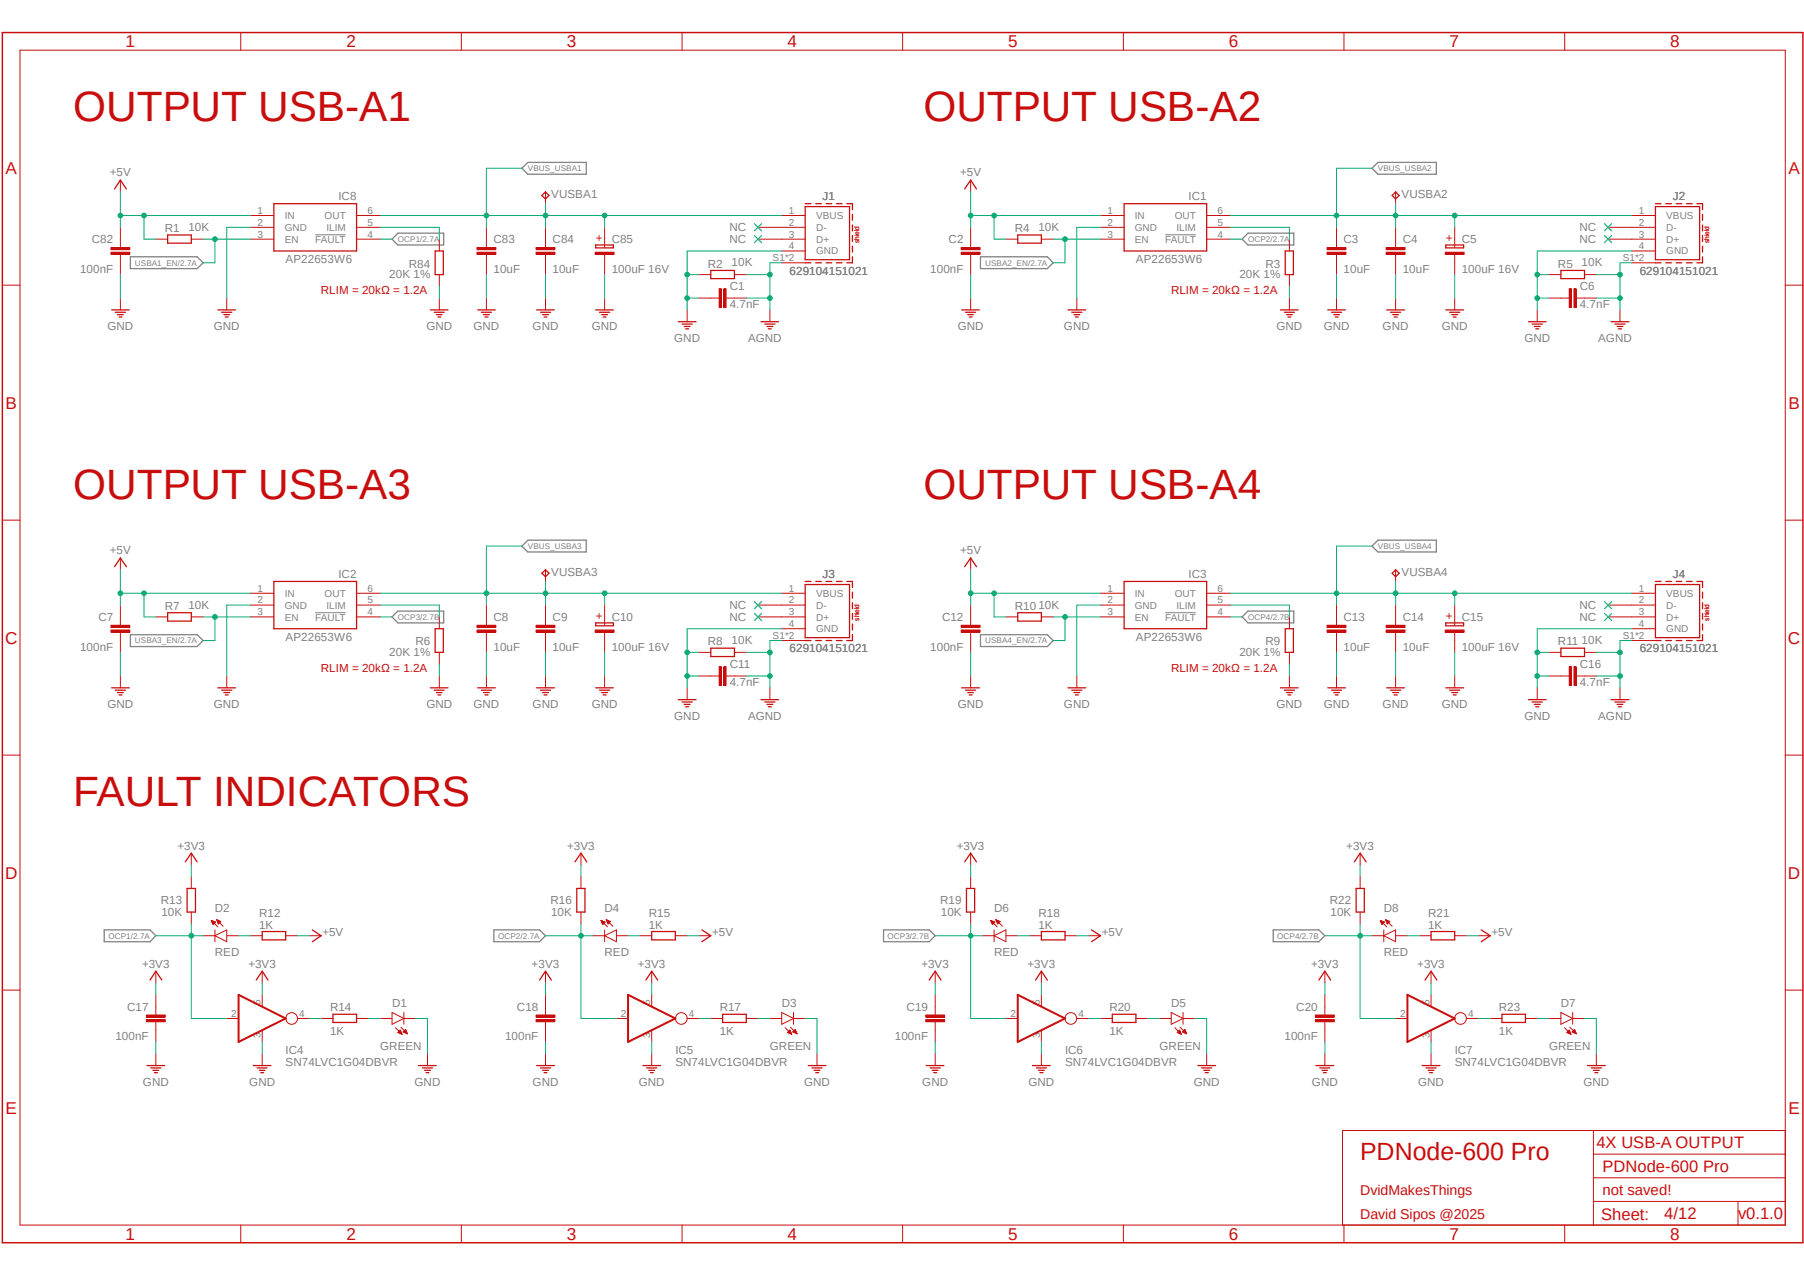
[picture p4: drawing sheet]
<svg xmlns="http://www.w3.org/2000/svg" width="420mm" height="297mm" viewBox="0 0 420 297" stroke-linecap="round" stroke-linejoin="round" font-family="sans-serif">
<defs><g id="words">
<g font-size="9.9" fill="#c90d0c">
<text x="17.1" y="28.2">OUTPUT USB-A1</text>
<text x="215" y="28.2">OUTPUT USB-A2</text>
<text x="17.1" y="116.1">OUTPUT USB-A3</text>
<text x="215" y="116.1">OUTPUT USB-A4</text>
<text x="17.1" y="187.6">FAULT INDICATORS</text>
</g>
<text font-size="5.8" fill="#c90d0c" x="316.7" y="270">PDNode-600 Pro</text>
<g font-size="4" fill="#c90d0c">
<text x="29.3" y="11">1</text>
<text x="80.6" y="11">2</text>
<text x="132" y="11">3</text>
<text x="183.3" y="11">4</text>
<text x="234.7" y="11">5</text>
<text x="286.1" y="11">6</text>
<text x="337.5" y="11">7</text>
<text x="388.8" y="11">8</text>
<text x="1.3" y="40.4">A</text>
<text x="416.4" y="40.4">A</text>
<text x="1.3" y="95.1">B</text>
<text x="416.4" y="95.1">B</text>
<text x="1.2" y="149.8">C</text>
<text x="416.3" y="149.8">C</text>
<text x="1.2" y="204.5">D</text>
<text x="416.3" y="204.5">D</text>
<text x="1.3" y="259.2">E</text>
<text x="416.4" y="259.2">E</text>
<text x="29.3" y="288.6">1</text>
<text x="80.6" y="288.6">2</text>
<text x="132" y="288.6">3</text>
<text x="183.3" y="288.6">4</text>
<text x="234.7" y="288.6">5</text>
<text x="286.1" y="288.6">6</text>
<text x="337.5" y="288.6">7</text>
<text x="388.8" y="288.6">8</text>
</g>
<g font-size="3.9" fill="#c90d0c">
<text x="371.6" y="267.3">4X USB-A OUTPUT</text>
<text x="373" y="272.8">PDNode-600 Pro</text>
<text x="372.7" y="283.9">Sheet:</text>
<text x="387.4" y="283.8">4/12</text>
<text x="404.6" y="283.8">v0.1.0</text>
</g>
<text font-size="3.5" fill="#c90d0c" x="373" y="278.3">not saved!</text>
<g font-size="3.3" fill="#c90d0c">
<text x="316.7" y="278.3">DvidMakesThings</text>
<text x="316.7" y="283.8">David Sipos @2025</text>
</g>
<g font-size="2.7" fill="#808080">
<text x="25.6" y="41.1">+5V</text>
<text x="223.5" y="41.1">+5V</text>
<text x="78.8" y="46.6">IC8</text>
<text x="128.4" y="46.1">VUSBA1</text>
<text x="191.5" y="46.6">J1</text>
<text x="276.7" y="46.6">IC1</text>
<text x="326.3" y="46.1">VUSBA2</text>
<text x="389.5" y="46.6">J2</text>
<text x="43.9" y="53.7">10K</text>
<text x="169.8" y="53.8">NC</text>
<text x="241.8" y="53.7">10K</text>
<text x="367.7" y="53.8">NC</text>
<text x="21.4" y="56.6">C82</text>
<text x="38.4" y="54">R1</text>
<text x="114.9" y="56.6">C83</text>
<text x="128.7" y="56.6">C84</text>
<text x="142.4" y="56.6">C85</text>
<text x="169.8" y="56.6">NC</text>
<text x="220.9" y="56.6">C2</text>
<text x="236.3" y="54">R4</text>
<text x="312.8" y="56.6">C3</text>
<text x="326.6" y="56.6">C4</text>
<text x="340.3" y="56.6">C5</text>
<text x="367.7" y="56.6">NC</text>
<text x="18.6" y="63.5">100nF</text>
<text x="66.5" y="61.2">AP22653W6</text>
<text x="90.6" y="64.7">20K 1%</text>
<text x="95.2" y="62.3">R84</text>
<text x="114.9" y="63.5">10uF</text>
<text x="128.7" y="63.5">10uF</text>
<text x="142.4" y="63.5">100uF 16V</text>
<text x="164.8" y="62.3">R2</text>
<text x="170.3" y="62">10K</text>
<text x="183.8" y="63.9">629104151021</text>
<text x="216.6" y="63.5">100nF</text>
<text x="264.5" y="61.2">AP22653W6</text>
<text x="288.5" y="64.7">20K 1%</text>
<text x="294.6" y="62.3">R3</text>
<text x="312.8" y="63.5">10uF</text>
<text x="326.6" y="63.5">10uF</text>
<text x="340.3" y="63.5">100uF 16V</text>
<text x="362.7" y="62.3">R5</text>
<text x="368.2" y="62">10K</text>
<text x="381.8" y="63.9">629104151021</text>
<text x="169.9" y="71.8">4.7nF</text>
<text x="169.9" y="67.6">C1</text>
<text x="367.8" y="71.8">4.7nF</text>
<text x="367.8" y="67.6">C6</text>
<text x="25" y="76.8">GND</text>
<text x="49.8" y="76.8">GND</text>
<text x="99.3" y="76.8">GND</text>
<text x="110.2" y="76.8">GND</text>
<text x="124" y="76.8">GND</text>
<text x="137.8" y="76.8">GND</text>
<text x="223" y="76.8">GND</text>
<text x="247.7" y="76.8">GND</text>
<text x="297.2" y="76.8">GND</text>
<text x="308.2" y="76.8">GND</text>
<text x="321.9" y="76.8">GND</text>
<text x="335.7" y="76.8">GND</text>
<text x="157" y="79.5">GND</text>
<text x="174.2" y="79.5">AGND</text>
<text x="354.9" y="79.5">GND</text>
<text x="372.1" y="79.5">AGND</text>
<text x="25.6" y="129">+5V</text>
<text x="223.5" y="129">+5V</text>
<text x="78.8" y="134.5">IC2</text>
<text x="128.4" y="134">VUSBA3</text>
<text x="191.5" y="134.5">J3</text>
<text x="276.7" y="134.5">IC3</text>
<text x="326.3" y="134">VUSBA4</text>
<text x="389.5" y="134.5">J4</text>
<text x="38.4" y="142">R7</text>
<text x="43.9" y="141.7">10K</text>
<text x="169.8" y="141.8">NC</text>
<text x="236.3" y="142">R10</text>
<text x="241.8" y="141.7">10K</text>
<text x="367.7" y="141.8">NC</text>
<text x="22.9" y="144.6">C7</text>
<text x="66.5" y="149.1">AP22653W6</text>
<text x="114.9" y="144.6">C8</text>
<text x="128.7" y="144.6">C9</text>
<text x="142.4" y="144.6">C10</text>
<text x="169.8" y="144.5">NC</text>
<text x="170.3" y="149.9">10K</text>
<text x="219.3" y="144.6">C12</text>
<text x="264.5" y="149.1">AP22653W6</text>
<text x="312.8" y="144.6">C13</text>
<text x="326.6" y="144.6">C14</text>
<text x="340.3" y="144.6">C15</text>
<text x="367.7" y="144.5">NC</text>
<text x="368.2" y="149.9">10K</text>
<text x="18.6" y="151.4">100nF</text>
<text x="90.6" y="152.7">20K 1%</text>
<text x="96.7" y="150.2">R6</text>
<text x="114.9" y="151.4">10uF</text>
<text x="128.7" y="151.4">10uF</text>
<text x="142.4" y="151.4">100uF 16V</text>
<text x="164.8" y="150.2">R8</text>
<text x="169.9" y="155.6">C11</text>
<text x="183.8" y="151.8">629104151021</text>
<text x="216.6" y="151.4">100nF</text>
<text x="288.5" y="152.7">20K 1%</text>
<text x="294.6" y="150.2">R9</text>
<text x="312.8" y="151.4">10uF</text>
<text x="326.6" y="151.4">10uF</text>
<text x="340.3" y="151.4">100uF 16V</text>
<text x="362.7" y="150.2">R11</text>
<text x="367.8" y="155.6">C16</text>
<text x="381.8" y="151.8">629104151021</text>
<text x="169.9" y="159.7">4.7nF</text>
<text x="367.8" y="159.7">4.7nF</text>
<text x="25" y="164.8">GND</text>
<text x="49.8" y="164.8">GND</text>
<text x="99.3" y="164.8">GND</text>
<text x="110.2" y="164.8">GND</text>
<text x="124" y="164.8">GND</text>
<text x="137.8" y="164.8">GND</text>
<text x="157" y="167.5">GND</text>
<text x="174.2" y="167.5">AGND</text>
<text x="223" y="164.8">GND</text>
<text x="247.7" y="164.8">GND</text>
<text x="297.2" y="164.8">GND</text>
<text x="308.2" y="164.8">GND</text>
<text x="321.9" y="164.8">GND</text>
<text x="335.7" y="164.8">GND</text>
<text x="354.9" y="167.5">GND</text>
<text x="372.1" y="167.5">AGND</text>
<text x="41.3" y="197.7">+3V3</text>
<text x="132" y="197.7">+3V3</text>
<text x="222.8" y="197.7">+3V3</text>
<text x="313.4" y="197.7">+3V3</text>
<text x="37.5" y="210.4">R13</text>
<text x="37.6" y="213.1">10K</text>
<text x="50" y="212.3">D2</text>
<text x="60.3" y="213.4">R12</text>
<text x="128.2" y="210.4">R16</text>
<text x="128.3" y="213.1">10K</text>
<text x="140.8" y="212.3">D4</text>
<text x="151" y="213.4">R15</text>
<text x="218.9" y="210.4">R19</text>
<text x="219" y="213.1">10K</text>
<text x="231.4" y="212.3">D6</text>
<text x="241.8" y="213.4">R18</text>
<text x="309.6" y="210.4">R22</text>
<text x="309.8" y="213.1">10K</text>
<text x="322.2" y="212.3">D8</text>
<text x="332.5" y="213.4">R21</text>
<text x="60.3" y="216.2">1K</text>
<text x="75.1" y="217.8">+5V</text>
<text x="151" y="216.2">1K</text>
<text x="165.8" y="217.8">+5V</text>
<text x="241.8" y="216.2">1K</text>
<text x="256.5" y="217.8">+5V</text>
<text x="332.5" y="216.2">1K</text>
<text x="347.2" y="217.8">+5V</text>
<text x="33.1" y="225.2">+3V3</text>
<text x="50" y="222.5">RED</text>
<text x="57.8" y="225.2">+3V3</text>
<text x="123.8" y="225.2">+3V3</text>
<text x="140.8" y="222.5">RED</text>
<text x="148.5" y="225.2">+3V3</text>
<text x="214.5" y="225.2">+3V3</text>
<text x="231.4" y="222.5">RED</text>
<text x="239.2" y="225.2">+3V3</text>
<text x="305.2" y="225.2">+3V3</text>
<text x="322.2" y="222.5">RED</text>
<text x="330" y="225.2">+3V3</text>
<text x="29.6" y="235.2">C17</text>
<text x="76.8" y="235.4">R14</text>
<text x="91.3" y="234.3">D1</text>
<text x="120.4" y="235.2">C18</text>
<text x="167.6" y="235.4">R17</text>
<text x="182" y="234.3">D3</text>
<text x="211.1" y="235.2">C19</text>
<text x="258.3" y="235.4">R20</text>
<text x="272.7" y="234.3">D5</text>
<text x="301.8" y="235.2">C20</text>
<text x="349" y="235.4">R23</text>
<text x="363.4" y="234.3">D7</text>
<text x="26.9" y="242.1">100nF</text>
<text x="66.5" y="245.3">IC4</text>
<text x="76.8" y="240.9">1K</text>
<text x="88.5" y="244.4">GREEN</text>
<text x="117.6" y="242.1">100nF</text>
<text x="157.2" y="245.3">IC5</text>
<text x="167.6" y="240.9">1K</text>
<text x="179.2" y="244.4">GREEN</text>
<text x="208.3" y="242.1">100nF</text>
<text x="247.9" y="245.3">IC6</text>
<text x="258.3" y="240.9">1K</text>
<text x="270" y="244.4">GREEN</text>
<text x="299" y="242.1">100nF</text>
<text x="338.7" y="245.3">IC7</text>
<text x="349" y="240.9">1K</text>
<text x="360.6" y="244.4">GREEN</text>
<text x="66.5" y="248">SN74LVC1G04DBVR</text>
<text x="157.2" y="248">SN74LVC1G04DBVR</text>
<text x="247.9" y="248">SN74LVC1G04DBVR</text>
<text x="338.7" y="248">SN74LVC1G04DBVR</text>
<text x="33.3" y="252.7">GND</text>
<text x="58" y="252.7">GND</text>
<text x="96.5" y="252.7">GND</text>
<text x="124" y="252.7">GND</text>
<text x="148.7" y="252.7">GND</text>
<text x="187.2" y="252.7">GND</text>
<text x="214.7" y="252.7">GND</text>
<text x="239.4" y="252.7">GND</text>
<text x="277.9" y="252.7">GND</text>
<text x="305.4" y="252.7">GND</text>
<text x="330.2" y="252.7">GND</text>
<text x="368.6" y="252.7">GND</text>
</g>
<g font-size="2.7" fill="#c90d0c">
<text x="138.7" y="56.3">+</text>
<text x="336.6" y="56.3">+</text>
<text x="74.7" y="68.5">RLIM = 20kΩ = 1.2A</text>
<text x="272.6" y="68.5">RLIM = 20kΩ = 1.2A</text>
<text x="138.7" y="144.3">+</text>
<text x="336.6" y="144.3">+</text>
<text x="74.7" y="156.5">RLIM = 20kΩ = 1.2A</text>
<text x="272.6" y="156.5">RLIM = 20kΩ = 1.2A</text>
</g>
<g font-size="2.3" fill="#808080">
<text x="59.9" y="49.8">1</text>
<text x="59.9" y="52.5">2</text>
<text x="66.3" y="51">IN</text>
<text x="66.3" y="53.7">GND</text>
<text x="75.6" y="51">OUT</text>
<text x="76" y="53.7">ILIM</text>
<text x="85.6" y="49.8">6</text>
<text x="85.6" y="52.5">5</text>
<text x="183.6" y="52.5">2</text>
<text x="183.6" y="49.8">1</text>
<text x="190" y="53.7">D-</text>
<text x="190" y="51">VBUS</text>
<text x="257.9" y="49.8">1</text>
<text x="257.9" y="52.5">2</text>
<text x="264.2" y="51">IN</text>
<text x="264.2" y="53.7">GND</text>
<text x="273.5" y="51">OUT</text>
<text x="273.9" y="53.7">ILIM</text>
<text x="283.5" y="49.8">6</text>
<text x="283.5" y="52.5">5</text>
<text x="381.6" y="52.5">2</text>
<text x="381.6" y="49.8">1</text>
<text x="387.9" y="53.7">D-</text>
<text x="387.9" y="51">VBUS</text>
<text x="59.9" y="55.3">3</text>
<text x="66.3" y="56.5">EN</text>
<text x="73.4" y="56.5">FAULT</text>
<text x="85.6" y="55.3">4</text>
<text x="183.6" y="58">4</text>
<text x="183.6" y="55.3">3</text>
<text x="190" y="59.2">GND</text>
<text x="190" y="56.5">D+</text>
<text x="257.9" y="55.3">3</text>
<text x="264.2" y="56.5">EN</text>
<text x="271.3" y="56.5">FAULT</text>
<text x="283.5" y="55.3">4</text>
<text x="381.6" y="58">4</text>
<text x="381.6" y="55.3">3</text>
<text x="387.9" y="59.2">GND</text>
<text x="387.9" y="56.5">D+</text>
<text x="179.9" y="60.8">S1*2</text>
<text x="377.8" y="60.8">S1*2</text>
<text x="59.9" y="137.7">1</text>
<text x="85.6" y="137.7">6</text>
<text x="183.6" y="137.7">1</text>
<text x="257.9" y="137.7">1</text>
<text x="283.5" y="137.7">6</text>
<text x="381.6" y="137.7">1</text>
<text x="59.9" y="140.5">2</text>
<text x="59.9" y="143.2">3</text>
<text x="66.3" y="138.9">IN</text>
<text x="66.3" y="141.7">GND</text>
<text x="75.6" y="138.9">OUT</text>
<text x="76" y="141.7">ILIM</text>
<text x="85.6" y="140.5">5</text>
<text x="85.6" y="143.2">4</text>
<text x="183.6" y="143.2">3</text>
<text x="183.6" y="140.5">2</text>
<text x="190" y="141.7">D-</text>
<text x="190" y="138.9">VBUS</text>
<text x="257.9" y="140.5">2</text>
<text x="257.9" y="143.2">3</text>
<text x="264.2" y="138.9">IN</text>
<text x="264.2" y="141.7">GND</text>
<text x="273.5" y="138.9">OUT</text>
<text x="273.9" y="141.7">ILIM</text>
<text x="283.5" y="140.5">5</text>
<text x="283.5" y="143.2">4</text>
<text x="381.6" y="143.2">3</text>
<text x="381.6" y="140.5">2</text>
<text x="387.9" y="141.7">D-</text>
<text x="387.9" y="138.9">VBUS</text>
<text x="66.3" y="144.4">EN</text>
<text x="73.4" y="144.4">FAULT</text>
<text x="179.9" y="148.7">S1*2</text>
<text x="183.6" y="146">4</text>
<text x="190" y="147.2">GND</text>
<text x="190" y="144.4">D+</text>
<text x="264.2" y="144.4">EN</text>
<text x="271.3" y="144.4">FAULT</text>
<text x="377.8" y="148.7">S1*2</text>
<text x="381.6" y="146">4</text>
<text x="387.9" y="147.2">GND</text>
<text x="387.9" y="144.4">D+</text>
<text x="60.6" y="233.9" transform="rotate(-90 60.6 233.9)">5</text>
<text x="151.3" y="233.9" transform="rotate(-90 151.3 233.9)">5</text>
<text x="242.1" y="233.9" transform="rotate(-90 242.1 233.9)">5</text>
<text x="332.8" y="233.9" transform="rotate(-90 332.8 233.9)">5</text>
<text x="53.8" y="236.6">2</text>
<text x="69.6" y="236.6">4</text>
<text x="144.5" y="236.6">2</text>
<text x="160.4" y="236.6">4</text>
<text x="235.3" y="236.6">2</text>
<text x="251.1" y="236.6">4</text>
<text x="326" y="236.6">2</text>
<text x="341.8" y="236.6">4</text>
<text x="60.6" y="241.5" transform="rotate(-90 60.6 241.5)">3</text>
<text x="151.3" y="241.5" transform="rotate(-90 151.3 241.5)">3</text>
<text x="242.1" y="241.5" transform="rotate(-90 242.1 241.5)">3</text>
<text x="332.8" y="241.5" transform="rotate(-90 332.8 241.5)">3</text>
</g>
<g font-size="1.9" fill="#808080">
<text x="122.9" y="39.8">VBUS_USBA1</text>
<text x="320.8" y="39.8">VBUS_USBA2</text>
<text x="92.6" y="56.3">OCP1/2.7A</text>
<text x="290.6" y="56.3">OCP2/2.7A</text>
<text x="31.4" y="61.8">USBA1_EN/2.7A</text>
<text x="229.4" y="61.8">USBA2_EN/2.7A</text>
<text x="122.9" y="127.8">VBUS_USBA3</text>
<text x="320.8" y="127.8">VBUS_USBA4</text>
<text x="31.4" y="149.8">USBA3_EN/2.7A</text>
<text x="92.6" y="144.3">OCP3/2.7B</text>
<text x="229.4" y="149.8">USBA4_EN/2.7A</text>
<text x="290.6" y="144.3">OCP4/2.7B</text>
<text x="25.2" y="218.5">OCP1/2.7A</text>
<text x="116" y="218.5">OCP2/2.7A</text>
<text x="206.6" y="218.5">OCP3/2.7B</text>
<text x="297.4" y="218.5">OCP4/2.7B</text>
</g>
<g font-size="1.5" fill="#c90d0c">
<text x="200" y="56.6" transform="rotate(-90 200 56.6)">shield</text>
<text x="397.9" y="56.6" transform="rotate(-90 397.9 56.6)">shield</text>
<text x="200" y="144.5" transform="rotate(-90 200 144.5)">shield</text>
<text x="397.9" y="144.5" transform="rotate(-90 397.9 144.5)">shield</text>
</g>
</g></defs>
<path d="M0 7.2l420 282.6M420 7.3l-420 282.6" fill="none" stroke="#fff" stroke-width=".23"/>
<path d="M73.4 54.7h7.1M271.3 54.7h7.1M73.4 142.6h7.1M271.3 142.6h7.1" fill="none" stroke="#808080" stroke-width=".23"/>
<g fill="none" stroke="#808080" stroke-width=".3">
<path d="M121.5 39.2l1.4-1.4h13.6v2.8h-13.6zM319.4 39.2l1.4-1.4h13.6v2.8h-13.6zM30.4 59.8h15.5l1.4 1.4-1.4 1.3h-15.5zM92.6 54.3h10.7v2.7h-10.7l-1.3-1.3zM228.3 59.8h15.5l1.4 1.4-1.4 1.3h-15.5zM290.5 54.3h10.7v2.7h-10.7l-1.3-1.3zM121.5 127.1l1.4-1.4h13.6v2.8h-13.6zM319.4 127.1l1.4-1.4h13.6v2.8h-13.6zM30.4 147.7h15.5l1.4 1.4-1.4 1.4h-15.5zM91.3 143.6l1.3-1.4h10.7v2.8h-10.7zM228.3 147.7h15.5l1.4 1.4-1.4 1.4h-15.5zM289.2 143.6l1.3-1.4h10.7v2.8h-10.7z"/>
<path d="M24.3 216.5h10.6l1.4 1.3-1.4 1.4h-10.6zM115 216.5h10.6l1.4 1.3-1.4 1.4h-10.6zM205.7 216.5h10.6l1.4 1.3-1.4 1.4h-10.6zM296.4 216.5h10.6l1.4 1.3-1.4 1.4h-10.6z"/>
</g>
<g fill="none" stroke="#c90d0c" stroke-width=".23">
<path d="M4.7 11.7h410.9v273.5h-410.9zM56 7.6v4.1M107.4 7.6v4.1M158.8 7.6v4.1M210.1 7.6v4.1M261.5 7.6v4.1M312.9 7.6v4.1M364.3 7.6v4.1M28 41.9v2.8M28 55.7v1.9M28 59.2v2M58.3 50.2h5.5"/>
<path d="M58.3 52.9h5.5M58.3 55.7h5.5M83 50.2h5.5M83 52.9h5.5M83 55.7h5.5M.6 66.4h4.1M52.8 69.4v2.7M415.6 66.4h4.1M.6 121.1h4.1M415.6 121.1h4.1M.6 175.8h4.1M415.6 175.8h4.1"/>
<path d="M.6 230.5h4.1M415.6 230.5h4.1M371 279.7h44.6M371 263.1v22.1M371 274.2h44.6M371 268.6h44.6M404.6 279.7v5.5M415.6 263.1h-103.1v22.1M56 285.2v4.1M107.4 285.2v4.1M158.8 285.2v4.1M210.1 285.2v4.1"/>
<path d="M261.5 285.2v4.1M312.9 285.2v4.1M364.3 285.2v4.1"/>
</g>
<path d="M.6 7.6h419.1v281.7h-419.1z" fill="none" stroke="#c90d0c" stroke-width=".34"/>
<path d="M26.7 44l1.3-2.1 1.4 2.1M63.8 47.4h19.2v11h-19.2zM50.7 72.1h4.1M51.6 72.7h2.4M52.1 73.2h1.4M52.5 73.8h.6" fill="none" stroke="#c90d0c" stroke-width=".3"/>
<path d="M25.8 58.7h4.4v.5h-4.4z" fill-rule="evenodd" fill="#c90d0c"/>
<path d="M25.8 58.7h4.4v.5h-4.4z" fill="none" stroke="#c90d0c" stroke-width=".23"/>
<path d="M25.8 57.6h4.4v.5h-4.4z" fill-rule="evenodd" fill="#c90d0c"/>
<path d="M25.8 57.6h4.4v.5h-4.4zM28 52.9v2.8M102.3 55.7v2.7M113.2 55.7v1.9M113.2 59.2v2M28 61.2v2.7M28 69.4v2.7M102.3 63.9v2.7M102.3 69.4v2.7" fill="none" stroke="#c90d0c" stroke-width=".23"/>
<path d="M101.3 58.4h1.9v5.5h-1.9zM26 72.1h4.1M26.8 72.7h2.4M27.3 73.2h1.4M27.7 73.8h.7M100.2 72.1h4.1M101.1 72.7h2.3M101.6 73.2h1.3M101.9 73.8h.7" fill="none" stroke="#c90d0c" stroke-width=".3"/>
<path d="M111 58.7h4.4v.5h-4.4z" fill-rule="evenodd" fill="#c90d0c"/>
<path d="M111 58.7h4.4v.5h-4.4z" fill="none" stroke="#c90d0c" stroke-width=".23"/>
<path d="M111 57.6h4.4v.5h-4.4z" fill-rule="evenodd" fill="#c90d0c"/>
<path d="M111 57.6h4.4v.5h-4.4zM113.2 52.9v2.8M127 55.7v1.9M127 59.2v2M113.2 61.2v2.7" fill="none" stroke="#c90d0c" stroke-width=".23"/>
<path d="M124.8 58.7h4.4v.5h-4.4z" fill-rule="evenodd" fill="#c90d0c"/>
<path d="M124.8 58.7h4.4v.5h-4.4z" fill="none" stroke="#c90d0c" stroke-width=".23"/>
<path d="M124.8 57.6h4.4v.5h-4.4z" fill-rule="evenodd" fill="#c90d0c"/>
<path d="M124.8 57.6h4.4v.5h-4.4zM127 52.9v2.8M140.8 55.7v1.9M140.8 59.2v2M113.2 69.4v2.7M127 61.2v2.7M127 69.4v2.7M140.8 69.4v2.7" fill="none" stroke="#c90d0c" stroke-width=".23"/>
<g fill="none" stroke="#c90d0c" stroke-width=".3">
<path d="M138.7 57h4.1v.7h-4.1zM111.2 72.1h4.1M112.1 72.7h2.3M112.6 73.2h1.3M112.9 73.8h.7M124.9 72.1h4.2M125.8 72.7h2.4M126.3 73.2h1.4M126.7 73.8h.6M138.7 72.1h4.1M139.6 72.7h2.3M140.1 73.2h1.3"/>
<path d="M140.4 73.8h.7"/>
</g>
<path d="M138.6 58.7h4.4v.5h-4.4z" fill-rule="evenodd" fill="#c90d0c"/>
<g fill="none" stroke="#c90d0c" stroke-width=".23">
<path d="M36.3 55.7h2.7M44.5 55.7h2.8M127 44.7v2.7M138.6 58.7h4.4v.5h-4.4zM140.8 52.9v2.8M176.5 55.7h11M176.5 52.9h11M182 58.4h5.5M182 50.2h5.5M140.8 61.2v2.7M160 72.1v2.8M162.7 63.9h2.8"/>
<path d="M165.5 69.4h1.9M169 69.4h2M171 63.9h2.7M179.2 72.1v2.8M182 61.2h5.5"/>
</g>
<g fill="none" stroke="#c90d0c" stroke-width=".3">
<path d="M39 54.7h5.5v1.9h-5.5zM126.2 45.5l.8-.8 .8 .8-.8 .8zM187.5 48.1h10.3v12.4h-10.3zM187.5 47.4h1.3M189.9 47.4h1.3M192.3 47.4h1.3M194.7 47.4h1.3M197.1 47.4h1.4v1.4M198.5 49.9v1.4M198.5 52.4v1.4M198.5 54.8v1.4M198.5 57.3v1.4"/>
<path d="M198.5 59.8v1.4h-1.4M157.9 74.9h4.2M158.8 75.4h2.4M159.3 76h1.4M159.6 76.5h.7M165.5 62.9h5.5v2h-5.5zM177.2 74.9h4.1M178.1 75.4h2.3M178.6 76h1.3M178.9 76.5h.6M187.5 61.2h1.3M189.9 61.2h1.3"/>
<path d="M192.3 61.2h1.3M194.7 61.2h1.3"/>
</g>
<path d="M168.5 67.2h.5v4.4h-.5z" fill-rule="evenodd" fill="#c90d0c"/>
<path d="M168.5 67.2h.5v4.4h-.5z" fill="none" stroke="#c90d0c" stroke-width=".23"/>
<path d="M167.4 67.2h.5v4.4h-.5z" fill-rule="evenodd" fill="#c90d0c"/>
<g fill="none" stroke="#c90d0c" stroke-width=".23">
<path d="M226 41.9v2.8M226 55.7v1.9M226 59.2v2M256.2 50.2h5.5M256.2 52.9h5.5M256.2 55.7h5.5M280.9 50.2h5.5M280.9 52.9h5.5M280.9 55.7h5.5M162.7 69.4h2.8M167.4 67.2h.5v4.4h-.5zM171 69.4h2.7"/>
<path d="M250.7 69.4v2.7"/>
</g>
<path d="M224.6 44l1.4-2.1 1.3 2.1M261.7 47.4h19.2v11h-19.2zM248.6 72.1h4.2M249.5 72.7h2.4M250 73.2h1.4M250.4 73.8h.6" fill="none" stroke="#c90d0c" stroke-width=".3"/>
<path d="M223.8 58.7h4.4v.5h-4.4z" fill-rule="evenodd" fill="#c90d0c"/>
<path d="M223.8 58.7h4.4v.5h-4.4z" fill="none" stroke="#c90d0c" stroke-width=".23"/>
<path d="M223.8 57.6h4.4v.5h-4.4z" fill-rule="evenodd" fill="#c90d0c"/>
<path d="M223.8 57.6h4.4v.5h-4.4zM226 52.9v2.8M300.2 55.7v2.7M311.1 55.7v1.9M311.1 59.2v2M226 61.2v2.7M226 69.4v2.7M300.2 63.9v2.7M300.2 69.4v2.7" fill="none" stroke="#c90d0c" stroke-width=".23"/>
<path d="M299.2 58.4h1.9v5.5h-1.9zM223.9 72.1h4.1M224.8 72.7h2.3M225.3 73.2h1.3M225.6 73.8h.7M298.1 72.1h4.1M299 72.7h2.4M299.5 73.2h1.4M299.8 73.8h.7" fill="none" stroke="#c90d0c" stroke-width=".3"/>
<path d="M308.9 58.7h4.5v.5h-4.5z" fill-rule="evenodd" fill="#c90d0c"/>
<path d="M308.9 58.7h4.5v.5h-4.5z" fill="none" stroke="#c90d0c" stroke-width=".23"/>
<path d="M308.9 57.6h4.5v.5h-4.5z" fill-rule="evenodd" fill="#c90d0c"/>
<path d="M308.9 57.6h4.5v.5h-4.5zM311.1 52.9v2.8M324.9 55.7v1.9M324.9 59.2v2M311.1 61.2v2.7" fill="none" stroke="#c90d0c" stroke-width=".23"/>
<path d="M322.7 58.7h4.4v.5h-4.4z" fill-rule="evenodd" fill="#c90d0c"/>
<path d="M322.7 58.7h4.4v.5h-4.4z" fill="none" stroke="#c90d0c" stroke-width=".23"/>
<path d="M322.7 57.6h4.4v.5h-4.4z" fill-rule="evenodd" fill="#c90d0c"/>
<path d="M322.7 57.6h4.4v.5h-4.4zM324.9 52.9v2.8M338.7 55.7v1.9M338.7 59.2v2M311.1 69.4v2.7M324.9 61.2v2.7M324.9 69.4v2.7M338.7 69.4v2.7" fill="none" stroke="#c90d0c" stroke-width=".23"/>
<g fill="none" stroke="#c90d0c" stroke-width=".3">
<path d="M336.6 57h4.1v.7h-4.1zM309.1 72.1h4.1M310 72.7h2.3M310.5 73.2h1.3M310.9 73.8h.6M322.8 72.1h4.2M323.7 72.7h2.4M324.2 73.2h1.4M324.6 73.8h.7M336.6 72.1h4.1M337.5 72.7h2.4M338 73.2h1.3"/>
<path d="M338.3 73.8h.7"/>
</g>
<path d="M336.5 58.7h4.4v.5h-4.4z" fill-rule="evenodd" fill="#c90d0c"/>
<g fill="none" stroke="#c90d0c" stroke-width=".23">
<path d="M234.2 55.7h2.7M242.4 55.7h2.8M324.9 44.7v2.7M336.5 58.7h4.4v.5h-4.4zM338.7 52.9v2.8M374.4 55.7h11M374.4 52.9h11M379.9 58.4h5.5M379.9 50.2h5.5M338.7 61.2v2.7M357.9 72.1v2.8M360.6 63.9h2.8"/>
<path d="M363.4 69.4h1.9M367 69.4h1.9M368.9 63.9h2.7M377.1 72.1v2.8M379.9 61.2h5.5"/>
</g>
<g fill="none" stroke="#c90d0c" stroke-width=".3">
<path d="M236.9 54.7h5.5v1.9h-5.5zM324.9 44.7l.9 .8-.9 .8-.8-.8zM385.4 48.1h10.3v12.4h-10.3zM385.4 47.4h1.3M387.8 47.4h1.3M390.2 47.4h1.3M392.6 47.4h1.4M395.1 47.4h1.3v1.4M396.4 49.9v1.4M396.4 52.4v1.4M396.4 54.8v1.4M396.4 57.3v1.4"/>
<path d="M396.4 59.8v1.4h-1.3M355.9 74.9h4.1M356.7 75.4h2.4M357.2 76h1.4M357.5 76.5h.7M363.4 62.9h5.5v2h-5.5zM375.1 74.9h4.1M376 75.4h2.3M376.5 76h1.3M376.8 76.5h.7M385.4 61.2h1.3M387.8 61.2h1.3"/>
<path d="M390.2 61.2h1.3M392.6 61.2h1.4"/>
</g>
<path d="M366.4 67.2h.5v4.4h-.5z" fill-rule="evenodd" fill="#c90d0c"/>
<path d="M366.4 67.2h.5v4.4h-.5z" fill="none" stroke="#c90d0c" stroke-width=".23"/>
<path d="M365.3 67.2h.5v4.4h-.5z" fill-rule="evenodd" fill="#c90d0c"/>
<g fill="none" stroke="#c90d0c" stroke-width=".23">
<path d="M360.6 69.4h2.8M365.3 67.2h.5v4.4h-.5zM368.9 69.4h2.7M28 129.9v2.7M58.3 138.1h5.5M83 138.1h5.5M28 143.6v1.9M28 147.2v1.9M52.8 157.4v2.7M58.3 140.8h5.5M58.3 143.6h5.5M83 140.8h5.5"/>
<path d="M83 143.6h5.5"/>
</g>
<path d="M26.7 131.9l1.3-2 1.4 2M63.8 135.3h19.2v11h-19.2zM50.7 160.1h4.1M51.6 160.7h2.4M52.1 161.2h1.4M52.5 161.8h.6" fill="none" stroke="#c90d0c" stroke-width=".3"/>
<path d="M25.8 146.6h4.4v.6h-4.4z" fill-rule="evenodd" fill="#c90d0c"/>
<path d="M25.8 146.6h4.4v.6h-4.4z" fill="none" stroke="#c90d0c" stroke-width=".23"/>
<path d="M25.8 145.5h4.4v.5h-4.4z" fill-rule="evenodd" fill="#c90d0c"/>
<path d="M25.8 145.5h4.4v.5h-4.4zM28 140.8v2.8M28 149.1v2.7M28 157.4v2.7M102.3 143.6v2.7M102.3 151.8v2.8M102.3 157.4v2.7M113.2 143.6v1.9M113.2 147.2v1.9" fill="none" stroke="#c90d0c" stroke-width=".23"/>
<path d="M101.3 146.3h1.9v5.5h-1.9zM26 160.1h4.1M26.8 160.7h2.4M27.3 161.2h1.4M27.7 161.8h.7M100.2 160.1h4.1M101.1 160.7h2.3M101.6 161.2h1.3M101.9 161.8h.7" fill="none" stroke="#c90d0c" stroke-width=".3"/>
<path d="M111 146.6h4.4v.6h-4.4z" fill-rule="evenodd" fill="#c90d0c"/>
<path d="M111 146.6h4.4v.6h-4.4z" fill="none" stroke="#c90d0c" stroke-width=".23"/>
<path d="M111 145.5h4.4v.5h-4.4z" fill-rule="evenodd" fill="#c90d0c"/>
<path d="M111 145.5h4.4v.5h-4.4zM113.2 140.8v2.8M113.2 149.1v2.7M127 143.6v1.9M127 147.2v1.9" fill="none" stroke="#c90d0c" stroke-width=".23"/>
<path d="M124.8 146.6h4.4v.6h-4.4z" fill-rule="evenodd" fill="#c90d0c"/>
<path d="M124.8 146.6h4.4v.6h-4.4z" fill="none" stroke="#c90d0c" stroke-width=".23"/>
<path d="M124.8 145.5h4.4v.5h-4.4z" fill-rule="evenodd" fill="#c90d0c"/>
<path d="M113.2 157.4v2.7M124.8 145.5h4.4v.5h-4.4zM127 140.8v2.8M127 149.1v2.7M127 157.4v2.7M140.8 143.6v1.9M140.8 147.2v1.9M140.8 157.4v2.7" fill="none" stroke="#c90d0c" stroke-width=".23"/>
<g fill="none" stroke="#c90d0c" stroke-width=".3">
<path d="M138.7 145h4.1v.7h-4.1zM111.2 160.1h4.1M112.1 160.7h2.3M112.6 161.2h1.3M112.9 161.8h.7M124.9 160.1h4.2M125.8 160.7h2.4M126.3 161.2h1.4M126.7 161.8h.6M138.7 160.1h4.1M139.6 160.7h2.3M140.1 161.2h1.3"/>
<path d="M140.4 161.8h.7"/>
</g>
<path d="M138.6 146.6h4.4v.6h-4.4z" fill-rule="evenodd" fill="#c90d0c"/>
<g fill="none" stroke="#c90d0c" stroke-width=".23">
<path d="M127 132.6v2.7M182 138.1h5.5M36.3 143.6h2.7M44.5 143.6h2.8M138.6 146.6h4.4v.6h-4.4zM140.8 140.8v2.8M140.8 149.1v2.7M162.7 151.8h2.8M165.5 157.4h1.9M169 157.4h2M171 151.8h2.7M176.5 143.6h11"/>
<path d="M176.5 140.8h11M182 146.3h5.5M182 149.1h5.5M160 160.1v2.8M179.2 160.1v2.8"/>
</g>
<g fill="none" stroke="#c90d0c" stroke-width=".3">
<path d="M126.2 133.4l.8-.8 .8 .8-.8 .8zM187.5 136.1h10.3v12.3h-10.3zM187.5 135.3h1.3M189.9 135.3h1.3M192.3 135.3h1.3M194.7 135.3h1.3M197.1 135.3h1.4v1.4M198.5 137.8v1.4M39 142.6h5.5v2h-5.5zM165.5 150.9h5.5v1.9h-5.5zM187.5 149.1h1.3M189.9 149.1h1.3"/>
<path d="M192.3 149.1h1.3M194.7 149.1h1.3M198.5 140.3v1.4M198.5 142.8v1.3M198.5 145.2v1.4M198.5 147.7v1.4h-1.4M157.9 162.9h4.2M158.8 163.4h2.4M159.3 164h1.4M159.6 164.5h.7M177.2 162.9h4.1M178.1 163.4h2.3"/>
<path d="M178.6 164h1.3M178.9 164.5h.6"/>
</g>
<path d="M168.5 155.2h.5v4.4h-.5z" fill-rule="evenodd" fill="#c90d0c"/>
<path d="M168.5 155.2h.5v4.4h-.5z" fill="none" stroke="#c90d0c" stroke-width=".23"/>
<path d="M167.4 155.2h.5v4.4h-.5z" fill-rule="evenodd" fill="#c90d0c"/>
<g fill="none" stroke="#c90d0c" stroke-width=".23">
<path d="M226 129.9v2.7M256.2 138.1h5.5M280.9 138.1h5.5M162.7 157.4h2.8M167.4 155.2h.5v4.4h-.5zM171 157.4h2.7M226 143.6v1.9M226 147.2v1.9M250.7 157.4v2.7M256.2 140.8h5.5M256.2 143.6h5.5M280.9 140.8h5.5"/>
<path d="M280.9 143.6h5.5"/>
</g>
<path d="M224.6 131.9l1.4-2 1.3 2M261.7 135.3h19.2v11h-19.2zM248.6 160.1h4.2M249.5 160.7h2.4M250 161.2h1.4M250.4 161.8h.6" fill="none" stroke="#c90d0c" stroke-width=".3"/>
<path d="M223.8 146.6h4.4v.6h-4.4z" fill-rule="evenodd" fill="#c90d0c"/>
<path d="M223.8 146.6h4.4v.6h-4.4z" fill="none" stroke="#c90d0c" stroke-width=".23"/>
<path d="M223.8 145.5h4.4v.5h-4.4z" fill-rule="evenodd" fill="#c90d0c"/>
<path d="M223.8 145.5h4.4v.5h-4.4zM226 140.8v2.8M226 149.1v2.7M226 157.4v2.7M300.2 143.6v2.7M300.2 151.8v2.8M300.2 157.4v2.7M311.1 143.6v1.9M311.1 147.2v1.9" fill="none" stroke="#c90d0c" stroke-width=".23"/>
<path d="M299.2 146.3h1.9v5.5h-1.9zM223.9 160.1h4.1M224.8 160.7h2.3M225.3 161.2h1.3M225.6 161.8h.7M298.1 160.1h4.1M299 160.7h2.4M299.5 161.2h1.4M299.8 161.8h.7" fill="none" stroke="#c90d0c" stroke-width=".3"/>
<path d="M308.9 146.6h4.5v.6h-4.5z" fill-rule="evenodd" fill="#c90d0c"/>
<path d="M308.9 146.6h4.5v.6h-4.5z" fill="none" stroke="#c90d0c" stroke-width=".23"/>
<path d="M308.9 145.5h4.5v.5h-4.5z" fill-rule="evenodd" fill="#c90d0c"/>
<path d="M308.9 145.5h4.5v.5h-4.5zM311.1 140.8v2.8M311.1 149.1v2.7M324.9 143.6v1.9M324.9 147.2v1.9" fill="none" stroke="#c90d0c" stroke-width=".23"/>
<path d="M322.7 146.6h4.4v.6h-4.4z" fill-rule="evenodd" fill="#c90d0c"/>
<path d="M322.7 146.6h4.4v.6h-4.4z" fill="none" stroke="#c90d0c" stroke-width=".23"/>
<path d="M322.7 145.5h4.4v.5h-4.4z" fill-rule="evenodd" fill="#c90d0c"/>
<path d="M311.1 157.4v2.7M322.7 145.5h4.4v.5h-4.4zM324.9 140.8v2.8M324.9 149.1v2.7M324.9 157.4v2.7M338.7 143.6v1.9M338.7 147.2v1.9M338.7 157.4v2.7" fill="none" stroke="#c90d0c" stroke-width=".23"/>
<g fill="none" stroke="#c90d0c" stroke-width=".3">
<path d="M336.6 145h4.1v.7h-4.1zM309.1 160.1h4.1M310 160.7h2.3M310.5 161.2h1.3M310.9 161.8h.6M322.8 160.1h4.2M323.7 160.7h2.4M324.2 161.2h1.4M324.6 161.8h.7M336.6 160.1h4.1M337.5 160.7h2.4M338 161.2h1.3"/>
<path d="M338.3 161.8h.7"/>
</g>
<path d="M336.5 146.6h4.4v.6h-4.4z" fill-rule="evenodd" fill="#c90d0c"/>
<g fill="none" stroke="#c90d0c" stroke-width=".23">
<path d="M324.9 132.6v2.7M379.9 138.1h5.5M234.2 143.6h2.7M242.4 143.6h2.8M336.5 146.6h4.4v.6h-4.4zM338.7 140.8v2.8M338.7 149.1v2.7M360.6 151.8h2.8M363.4 157.4h1.9M367 157.4h1.9M368.9 151.8h2.7M374.4 143.6h11"/>
<path d="M374.4 140.8h11M379.9 146.3h5.5M379.9 149.1h5.5M357.9 160.1v2.8M377.1 160.1v2.8"/>
</g>
<g fill="none" stroke="#c90d0c" stroke-width=".3">
<path d="M324.1 133.4l.8-.8 .9 .8-.9 .8zM385.4 136.1h10.3v12.3h-10.3zM385.4 135.3h1.3M387.8 135.3h1.3M390.2 135.3h1.3M392.6 135.3h1.4M395.1 135.3h1.3v1.4M396.4 137.8v1.4M236.9 142.6h5.5v2h-5.5zM363.4 150.9h5.5v1.9h-5.5zM385.4 149.1h1.3M387.8 149.1h1.3"/>
<path d="M390.2 149.1h1.3M392.6 149.1h1.4M396.4 140.3v1.4M396.4 142.8v1.3M396.4 145.2v1.4M396.4 147.7v1.4h-1.3M355.9 162.9h4.1M356.7 163.4h2.4M357.2 164h1.4M357.5 164.5h.7M375.1 162.9h4.1M376 163.4h2.3"/>
<path d="M376.5 164h1.3M376.8 164.5h.7"/>
</g>
<path d="M366.4 155.2h.5v4.4h-.5z" fill-rule="evenodd" fill="#c90d0c"/>
<path d="M366.4 155.2h.5v4.4h-.5z" fill="none" stroke="#c90d0c" stroke-width=".23"/>
<path d="M365.3 155.2h.5v4.4h-.5z" fill-rule="evenodd" fill="#c90d0c"/>
<g fill="none" stroke="#c90d0c" stroke-width=".23">
<path d="M360.6 157.4h2.8M365.3 155.2h.5v4.4h-.5zM368.9 157.4h2.7M44.5 204v2.8M44.5 212.3v2.8M47.3 217.8h2.7M49.2 214.2l1.5 1.5M49.2 214.2l1 .4-.6 .6zM49.2 214.3h.2M49.3 214.4h.4M49.3 214.5h.6M49.4 214.6h.7"/>
<path d="M49.4 214.7h.7M49.4 214.8h.6M49.5 214.9h.4M49.5 215h.3M49.6 215.1h.1M50 217.8l2.8-1.3v2.7zM50 216.5v2.7M50.5 214.1l1.4 1.5M50.5 214.1l.9 .4M50.5 214.1l.3 1 .6-.6M50.5 214.1h.1M50.5 214.2h.2"/>
<path d="M50.5 214.3h.5M50.6 214.4h.6M50.6 214.5h.8M50.7 214.6h.6M50.7 214.7h.5M50.8 214.8h.3M50.8 214.9h.2M50.8 215h.1M52.8 217.8h2.7M58.3 217.8h2.7M66.5 217.8h2.8M72 217.8h2.8"/>
<path d="M36.3 234.3v1.9M36.3 237.9v1.9M52.8 237.1h2.7M61 231.6v2.7M61 239.8v2.7M69.3 237.1h2.7M74.8 237.1h2.7M83 237.1h2.8M88.5 237.1h2.8M91.3 235.7l2.7 1.4-2.7 1.3zM92.1 239.2l1.5 1.5M93 240h.3"/>
<path d="M93.1 239.9h.1M93.3 239.1l1.5 1.5M94 235.7v2.7M94 237.1h2.8M94.1 240h.5M94.2 239.9h.3M94.3 239.8h.2M94.4 239.6l.4 1M94.4 239.6l-.5 .6M94.4 239.7h.1M61 245.3v2.7M92.6 240.3l.6-.5 .4 .9z"/>
<path d="M92.7 240.4h.7M92.7 240.3h.7M92.8 240.2h.5M92.9 240.1h.4M93 240.5h.5M93.2 240.6h.3M93.4 240.7h.2M93.9 240.2l.9 .4M93.9 240.2h.8M94 240.1h.6M94.1 240.3h.6M94.3 240.4h.4"/>
<path d="M94.5 240.5h.3M94.7 240.6h.1M99.5 245.3v2.7"/>
<circle cx="67.9" cy="237.1" r="1.36"/>
</g>
<path d="M43.6 206.8h1.9v5.5h-1.9zM61 216.8h5.5v2h-5.5zM72.7 216.5l2.1 1.3-2.1 1.4M77.5 236.1h5.5v1.9h-5.5zM59 248h4.1M59.9 248.6h2.3M60.4 249.1h1.3M60.7 249.7h.7M97.5 248h4.1M98.3 248.6h2.4M98.8 249.1h1.4M99.2 249.7h.7" fill="none" stroke="#c90d0c" stroke-width=".3"/>
<path d="M55.5 231.6l11 5.5-11 5.4z" fill="none" stroke="#c90d0c" stroke-width=".47"/>
<path d="M34.1 237.3h4.4v.5h-4.4z" fill-rule="evenodd" fill="#c90d0c"/>
<path d="M34.1 237.3h4.4v.5h-4.4z" fill="none" stroke="#c90d0c" stroke-width=".23"/>
<path d="M34.1 236.3h4.4v.5h-4.4z" fill-rule="evenodd" fill="#c90d0c"/>
<g fill="none" stroke="#c90d0c" stroke-width=".23">
<path d="M135.3 204v2.8M135.3 212.3v2.8M138 217.8h2.8M139.9 214.2l1.5 1.5M139.9 214.2l1 .4-.6 .6zM140 214.3h.1M140 214.4h.3M140 214.5h.6M140.1 214.6h.7M140.1 214.7h.7M140.2 214.8h.5M140.2 214.9h.4"/>
<path d="M140.3 215h.2M140.3 215.1h.1M140.8 217.8l2.7-1.3v2.7zM140.8 216.5v2.7M141.1 214.1l1.6 1.5M141.1 214.1l1 .4M141.1 214.1l.5 1 .5-.6M141.2 214.2h.2M141.3 214.3h.4M141.3 214.4h.6M141.4 214.5h.7M141.4 214.6h.6"/>
<path d="M141.4 214.7h.5M141.5 214.8h.3M141.5 214.9h.2M141.6 215h.1M143.5 217.8h2.7M149 217.8h2.7M157.2 217.8h2.8M162.7 217.8h2.8M34.1 236.3h4.4v.5h-4.4zM36.3 231.6v2.7M36.3 239.8v2.7M127 234.3v1.9"/>
<path d="M127 237.9v1.9M143.5 237.1h2.7M151.7 231.6v2.7M151.7 239.8v2.7M160 237.1h2.7M165.5 237.1h2.7M173.7 237.1h2.8M179.2 237.1h2.8M182 235.7l2.7 1.4-2.7 1.3zM182.8 239.2l1.5 1.5M183.7 240h.3M183.8 239.9h.1"/>
<path d="M183.9 239.8l.4 .9-1-.4zM184 239.1l1.5 1.5M184.7 235.7v2.7M184.7 237.1h2.8M184.8 240h.5M184.9 239.9h.3M185 239.8h.2M185.1 239.6l-.5 .6 .9 .4M185.1 239.6l.4 1M185.1 239.7h.1M36.3 245.3v2.7M151.7 245.3v2.7"/>
<path d="M183.4 240.4h.7M183.4 240.3h.7M183.5 240.2h.6M183.6 240.1h.4M183.7 240.5h.5M183.9 240.6h.3M184.1 240.7h.2M184.6 240.2h.8M184.7 240.1h.6M184.7 240.3h.7M185 240.4h.5M185.3 240.5h.2"/>
<path d="M185.5 240.6h.1M190.2 245.3v2.7"/>
<circle cx="158.6" cy="237.1" r="1.36"/>
</g>
<g fill="none" stroke="#c90d0c" stroke-width=".3">
<path d="M134.3 206.8h1.9v5.5h-1.9zM151.7 216.8h5.5v2h-5.5zM163.4 216.5l2.1 1.3-2.1 1.4M168.2 236.1h5.5v1.9h-5.5zM34.2 248h4.2M35.1 248.6h2.4M35.6 249.1h1.4M35.9 249.7h.8M149.7 248h4.1M150.5 248.6h2.4M151 249.1h1.4M151.4 249.7h.7"/>
<path d="M188.2 248h4.1M189 248.6h2.4M189.5 249.1h1.4M189.9 249.7h.7"/>
</g>
<path d="M146.2 231.6l11 5.5-11 5.4z" fill="none" stroke="#c90d0c" stroke-width=".47"/>
<path d="M124.8 237.3h4.4v.5h-4.4z" fill-rule="evenodd" fill="#c90d0c"/>
<path d="M124.8 237.3h4.4v.5h-4.4z" fill="none" stroke="#c90d0c" stroke-width=".23"/>
<path d="M124.8 236.3h4.4v.5h-4.4z" fill-rule="evenodd" fill="#c90d0c"/>
<g fill="none" stroke="#c90d0c" stroke-width=".23">
<path d="M226 204v2.8M226 212.3v2.8M228.7 217.8h2.7M230.6 214.2l1.6 1.5M230.6 214.2l1 .4-.5 .6zM230.7 214.3h.1M230.7 214.4h.4M230.8 214.5h.5M230.8 214.6h.7M230.8 214.7h.7M230.9 214.8h.5M230.9 214.9h.4"/>
<path d="M231 215h.2M231 215.1h.1M231.4 217.8l2.8-1.3v2.7zM231.4 216.5v2.7M231.9 214.1l1.5 1.5M231.9 214.1l.9 .4M231.9 214.1l.4 1 .5-.6M231.9 214.1h.1M231.9 214.2h.3M231.9 214.3h.5M232 214.4h.6M232 214.5h.8"/>
<path d="M232.1 214.6h.6M232.1 214.7h.5M232.2 214.8h.3M232.2 214.9h.2M232.3 215h.1M234.2 217.8h2.7M239.7 217.8h2.7M247.9 217.8h2.8M253.4 217.8h2.8M124.8 236.3h4.4v.5h-4.4zM127 231.6v2.7M127 239.8v2.7"/>
<path d="M217.7 234.3v1.9M217.7 237.9v1.9M234.2 237.1h2.7M242.4 231.6v2.7M242.4 239.8v2.7M250.7 237.1h2.7M256.2 237.1h2.8M264.5 237.1h2.7M269.9 237.1h2.8M272.7 235.7l2.7 1.4-2.7 1.3zM273.5 239.2l1.5 1.5M274.4 240h.3"/>
<path d="M274.5 239.9h.2M274.7 239.1l1.6 1.5M275.4 235.7v2.7M275.4 237.1h2.8M275.5 240h.5M275.6 239.9h.3M275.7 239.8h.2M275.8 239.6l-.5 .6 1 .4M275.8 239.6l.5 1M275.8 239.7h.1M127 245.3v2.7M242.4 245.3v2.7"/>
<path d="M274.1 240.3l.5-.5 .4 .9zM274.1 240.3h.7M274.2 240.4h.7M274.2 240.2h.6M274.3 240.1h.4M274.4 240.5h.5M274.6 240.6h.4M274.9 240.7h.1M275.3 240.2h.8M275.4 240.1h.6M275.5 240.3h.6M275.7 240.4h.4"/>
<path d="M275.9 240.5h.3M276.2 240.6h.1M280.9 245.3v2.7"/>
<circle cx="249.3" cy="237.1" r="1.36"/>
</g>
<g fill="none" stroke="#c90d0c" stroke-width=".3">
<path d="M225 206.8h1.9v5.5h-1.9zM242.4 216.8h5.5v2h-5.5zM254.1 216.5l2.1 1.3-2.1 1.4M259 236.1h5.5v1.9h-5.5zM124.9 248h4.2M125.8 248.6h2.4M126.3 249.1h1.4M126.7 249.7h.6M240.4 248h4.1M241.3 248.6h2.3M241.8 249.1h1.3M242.1 249.7h.7"/>
<path d="M278.9 248h4.1M279.7 248.6h2.4M280.2 249.1h1.4M280.6 249.7h.7"/>
</g>
<path d="M236.9 231.6l11 5.5-11 5.4z" fill="none" stroke="#c90d0c" stroke-width=".47"/>
<path d="M215.5 237.3h4.4v.5h-4.4z" fill-rule="evenodd" fill="#c90d0c"/>
<path d="M215.5 237.3h4.4v.5h-4.4z" fill="none" stroke="#c90d0c" stroke-width=".23"/>
<path d="M215.5 236.3h4.4v.5h-4.4z" fill-rule="evenodd" fill="#c90d0c"/>
<g fill="none" stroke="#c90d0c" stroke-width=".23">
<path d="M316.7 204v2.8M316.7 212.3v2.8M319.4 217.8h2.8M321.4 214.2l1.4 1.5M321.4 214.2l.9 .4M321.4 214.2l.3 1 .6-.6M321.4 214.3h.1M321.4 214.4h.4M321.5 214.5h.5M321.5 214.6h.7M321.6 214.7h.6M321.6 214.8h.5"/>
<path d="M321.6 214.9h.4M321.7 215h.2M321.7 215.1h.1M322.2 217.8l2.7-1.3v2.7zM322.2 216.5v2.7M322.6 214.1l1.5 1.5M322.6 214.1l1 .4-.6 .6zM322.6 214.1h.1M322.6 214.2h.3M322.7 214.3h.4M322.7 214.4h.6M322.7 214.5h.8"/>
<path d="M322.8 214.6h.6M322.8 214.7h.5M322.9 214.8h.3M322.9 214.9h.2M323 215h.1M324.9 217.8h2.8M330.4 217.8h2.8M338.7 217.8h2.7M344.2 217.8h2.7M215.5 236.3h4.4v.5h-4.4zM217.7 231.6v2.7M217.7 239.8v2.7"/>
<path d="M308.4 234.3v1.9M308.4 237.9v1.9M324.9 237.1h2.8M333.2 231.6v2.7M333.2 239.8v2.7M341.4 237.1h2.8M346.9 237.1h2.8M355.1 237.1h2.8M360.6 237.1h2.8M363.4 235.7l2.7 1.4-2.7 1.3zM364.2 239.2l1.5 1.5M365.1 240h.3"/>
<path d="M365.3 239.9h.1M365.5 239.1l1.5 1.5M366.1 235.7v2.7M366.1 237.1h2.8M366.2 240h.5M366.4 239.9h.2M366.4 239.8h.2M366.6 239.6l.4 1M366.6 239.6l-.6 .6M366.6 239.7h.1M217.7 245.3v2.7M333.2 245.3v2.7"/>
<path d="M364.8 240.3l.5-.5 .4 .9zM364.8 240.3h.7M364.9 240.4h.7M365 240.2h.5M365 240.1h.5M365.1 240.5h.5M365.3 240.6h.4M365.6 240.7h.1M366 240.2l1 .4M366.1 240.2h.7M366.1 240.1h.6M366.2 240.3h.6"/>
<path d="M366.4 240.4h.5M366.6 240.5h.3M366.9 240.6h.1M371.6 245.3v2.7"/>
<circle cx="340" cy="237.1" r="1.36"/>
</g>
<g fill="none" stroke="#c90d0c" stroke-width=".3">
<path d="M315.7 206.8h1.9v5.5h-1.9zM333.2 216.8h5.5v2h-5.5zM344.8 216.5l2.1 1.3-2.1 1.4M349.7 236.1h5.4v1.9h-5.4zM215.6 248h4.2M216.5 248.6h2.4M217 249.1h1.4M217.4 249.7h.7M331.1 248h4.1M332 248.6h2.3M332.5 249.1h1.3M332.8 249.7h.7"/>
<path d="M369.6 248h4.1M370.5 248.6h2.3M371 249.1h1.3M371.3 249.7h.7"/>
</g>
<path d="M327.7 231.6l11 5.5-11 5.4z" fill="none" stroke="#c90d0c" stroke-width=".47"/>
<path d="M306.2 237.3h4.4v.5h-4.4z" fill-rule="evenodd" fill="#c90d0c"/>
<path d="M306.2 237.3h4.4v.5h-4.4z" fill="none" stroke="#c90d0c" stroke-width=".23"/>
<path d="M306.2 236.3h4.4v.5h-4.4z" fill-rule="evenodd" fill="#c90d0c"/>
<g fill="none" stroke="#c90d0c" stroke-width=".23">
<path d="M44.5 198.6v2.7M135.3 198.6v2.7M226 198.6v2.7M316.7 198.6v2.7M36.3 226.1v2.7M61 226.1v2.7M127 226.1v2.7M151.7 226.1v2.7M217.7 226.1v2.7M242.4 226.1v2.7M306.2 236.3h4.4v.5h-4.4zM308.4 226.1v2.7"/>
<path d="M308.4 231.6v2.7M308.4 239.8v2.7M333.2 226.1v2.7M308.4 245.3v2.7"/>
</g>
<g fill="none" stroke="#c90d0c" stroke-width=".3">
<path d="M43.1 200.6l1.4-2 1.4 2M133.9 200.6l1.4-2 1.3 2M224.6 200.6l1.4-2 1.3 2M315.3 200.6l1.4-2 1.4 2M34.9 228.1l1.4-2 1.4 2M59.6 228.1l1.4-2 1.4 2M125.6 228.1l1.4-2 1.4 2M150.4 228.1l1.3-2 1.4 2M216.3 228.1l1.4-2 1.4 2M241.1 228.1l1.3-2 1.4 2M307 228.1l1.4-2 1.4 2M331.8 228.1l1.4-2 1.3 2"/>
<path d="M306.4 248h4.1M307.3 248.6h2.3M307.8 249.1h1.3M308.1 249.7h.7"/>
</g>
<g fill="none" stroke="#0696d7" stroke-width=".3">
<path d="M175.6 52.1l1.7 1.6M175.6 54.8l1.7 1.7M177.3 52.1l-1.7 1.6M177.3 54.8l-1.7 1.7M373.5 52.1l1.7 1.6M373.5 54.8l1.7 1.7M375.2 52.1l-1.7 1.6M375.2 54.8l-1.7 1.7M175.6 140l1.7 1.7M175.6 142.8l1.7 1.6M177.3 140l-1.7 1.7M177.3 142.8l-1.7 1.6"/>
<path d="M373.5 140l1.7 1.7M373.5 142.8l1.7 1.6M375.2 140l-1.7 1.7M375.2 142.8l-1.7 1.6"/>
</g>
<path d="M58.3 52.9h-5.5v16.5M182 58.4h-22v13.7M28 63.9v5.5M102.3 66.6v2.8M113.2 63.9v5.5M127 63.9v5.5M140.8 63.9v5.5M160 63.9h2.7" fill="none" stroke="#0dab76" stroke-width=".23"/>
<circle cx="160" cy="63.9" r=".55" fill="#0dab76"/>
<g fill="none" stroke="#0dab76" stroke-width=".23">
<path d="M160 69.4h2.7"/>
<circle cx="160" cy="63.9" r=".55"/>
</g>
<circle cx="160" cy="69.4" r=".55" fill="#0dab76"/>
<g fill="none" stroke="#0dab76" stroke-width=".23">
<path d="M256.2 52.9h-5.5v16.5M379.9 58.4h-22v13.7M226 63.9v5.5M300.2 66.6v2.8M311.1 63.9v5.5M324.9 63.9v5.5M338.7 63.9v5.5M357.9 63.9h2.7"/>
<circle cx="160" cy="69.4" r=".55"/>
</g>
<circle cx="357.9" cy="63.9" r=".55" fill="#0dab76"/>
<g fill="none" stroke="#0dab76" stroke-width=".23">
<path d="M357.9 69.4h2.7"/>
<circle cx="357.9" cy="63.9" r=".55"/>
</g>
<circle cx="357.9" cy="69.4" r=".55" fill="#0dab76"/>
<g fill="none" stroke="#0dab76" stroke-width=".23">
<path d="M28 151.8v5.6M58.3 140.8h-5.5v16.6M102.3 154.6v2.8M113.2 151.8v5.6M127 151.8v5.6M140.8 151.8v5.6M160 151.8h2.7M182 146.3h-22v13.8"/>
<circle cx="357.9" cy="69.4" r=".55"/>
</g>
<circle cx="160" cy="151.8" r=".55" fill="#0dab76"/>
<g fill="none" stroke="#0dab76" stroke-width=".23">
<path d="M160 157.4h2.7"/>
<circle cx="160" cy="151.8" r=".55"/>
</g>
<circle cx="160" cy="157.4" r=".55" fill="#0dab76"/>
<g fill="none" stroke="#0dab76" stroke-width=".23">
<path d="M226 151.8v5.6M256.2 140.8h-5.5v16.6M300.2 154.6v2.8M311.1 151.8v5.6M324.9 151.8v5.6M338.7 151.8v5.6M357.9 151.8h2.7M379.9 146.3h-22v13.8"/>
<circle cx="160" cy="157.4" r=".55"/>
</g>
<circle cx="357.9" cy="151.8" r=".55" fill="#0dab76"/>
<g fill="none" stroke="#0dab76" stroke-width=".23">
<path d="M357.9 157.4h2.7"/>
<circle cx="357.9" cy="151.8" r=".55"/>
</g>
<circle cx="357.9" cy="157.4" r=".55" fill="#0dab76"/>
<g fill="none" stroke="#0dab76" stroke-width=".23">
<path d="M28 50.2h30.3M28 44.7v8.2M96.8 237.1h2.7v8.2M187.5 237.1h2.7v8.2M278.2 237.1h2.7v8.2M368.9 237.1h2.7v8.2M36.3 242.5v2.8M61 242.5v2.8M127 242.5v2.8M151.7 242.5v2.8M217.7 242.5v2.8M242.4 242.5v2.8"/>
<path d="M308.4 242.5v2.8M333.2 242.5v2.8"/>
<circle cx="357.9" cy="157.4" r=".55"/>
</g>
<circle cx="28" cy="50.2" r=".55" fill="#0dab76"/>
<g fill="none" stroke="#0dab76" stroke-width=".23">
<path d="M33.5 50.2v5.5h2.8"/>
<circle cx="28" cy="50.2" r=".55"/>
</g>
<circle cx="33.5" cy="50.2" r=".55" fill="#0dab76"/>
<g fill="none" stroke="#0dab76" stroke-width=".23">
<path d="M226 50.2h30.2M226 44.7v8.2"/>
<circle cx="33.5" cy="50.2" r=".55"/>
</g>
<circle cx="226" cy="50.2" r=".55" fill="#0dab76"/>
<g fill="none" stroke="#0dab76" stroke-width=".23">
<path d="M231.4 50.2v5.5h2.8"/>
<circle cx="226" cy="50.2" r=".55"/>
</g>
<circle cx="231.4" cy="50.2" r=".55" fill="#0dab76"/>
<g fill="none" stroke="#0dab76" stroke-width=".23">
<path d="M28 138.1h30.3M28 132.6v8.2"/>
<circle cx="231.4" cy="50.2" r=".55"/>
</g>
<circle cx="28" cy="138.1" r=".55" fill="#0dab76"/>
<g fill="none" stroke="#0dab76" stroke-width=".23">
<path d="M33.5 138.1v5.5h2.8"/>
<circle cx="28" cy="138.1" r=".55"/>
</g>
<circle cx="33.5" cy="138.1" r=".55" fill="#0dab76"/>
<g fill="none" stroke="#0dab76" stroke-width=".23">
<path d="M226 138.1h30.2M226 132.6v8.2"/>
<circle cx="33.5" cy="138.1" r=".55"/>
</g>
<circle cx="226" cy="138.1" r=".55" fill="#0dab76"/>
<g fill="none" stroke="#0dab76" stroke-width=".23">
<path d="M231.4 138.1v5.5h2.8"/>
<circle cx="226" cy="138.1" r=".55"/>
</g>
<circle cx="231.4" cy="138.1" r=".55" fill="#0dab76"/>
<g fill="none" stroke="#0dab76" stroke-width=".23">
<path d="M88.5 52.9h13.8v2.8M88.5 50.2h52.3M113.2 50.2v2.7M69.3 217.8h2.7M160 217.8h2.7M250.7 217.8h2.7M341.4 217.8h2.8"/>
<circle cx="231.4" cy="138.1" r=".55"/>
</g>
<circle cx="113.2" cy="50.2" r=".55" fill="#0dab76"/>
<g fill="none" stroke="#0dab76" stroke-width=".23">
<path d="M127 50.2v2.7"/>
<circle cx="113.2" cy="50.2" r=".55"/>
</g>
<circle cx="127" cy="50.2" r=".55" fill="#0dab76"/>
<g fill="none" stroke="#0dab76" stroke-width=".23">
<path d="M121.5 39.2h-8.3v11M127 47.4v2.8M182 50.2h-41.2v2.7"/>
<circle cx="127" cy="50.2" r=".55"/>
</g>
<circle cx="140.8" cy="50.2" r=".55" fill="#0dab76"/>
<g fill="none" stroke="#0dab76" stroke-width=".23">
<path d="M88.5 55.7h2.8M36.3 217.8h11M44.5 215.1v2.7"/>
<circle cx="140.8" cy="50.2" r=".55"/>
</g>
<circle cx="44.5" cy="217.8" r=".55" fill="#0dab76"/>
<g fill="none" stroke="#0dab76" stroke-width=".23">
<path d="M173.7 63.9h5.5M182 61.2h-2.8v10.9M44.5 217.8v19.3h8.3"/>
<circle cx="44.5" cy="217.8" r=".55"/>
</g>
<circle cx="179.2" cy="63.9" r=".55" fill="#0dab76"/>
<g fill="none" stroke="#0dab76" stroke-width=".23">
<path d="M173.7 69.4h5.5"/>
<circle cx="179.2" cy="63.9" r=".55"/>
</g>
<circle cx="179.2" cy="69.4" r=".55" fill="#0dab76"/>
<g fill="none" stroke="#0dab76" stroke-width=".23">
<path d="M371.6 63.9h5.5M379.9 61.2h-2.8v10.9"/>
<circle cx="179.2" cy="69.4" r=".55"/>
</g>
<circle cx="377.1" cy="63.9" r=".55" fill="#0dab76"/>
<g fill="none" stroke="#0dab76" stroke-width=".23">
<path d="M371.6 69.4h5.5"/>
<circle cx="377.1" cy="63.9" r=".55"/>
</g>
<circle cx="377.1" cy="69.4" r=".55" fill="#0dab76"/>
<g fill="none" stroke="#0dab76" stroke-width=".23">
<path d="M173.7 151.8h5.5M182 149.1h-2.8v11"/>
<circle cx="377.1" cy="69.4" r=".55"/>
</g>
<circle cx="179.2" cy="151.8" r=".55" fill="#0dab76"/>
<g fill="none" stroke="#0dab76" stroke-width=".23">
<path d="M173.7 157.4h5.5"/>
<circle cx="179.2" cy="151.8" r=".55"/>
</g>
<circle cx="179.2" cy="157.4" r=".55" fill="#0dab76"/>
<g fill="none" stroke="#0dab76" stroke-width=".23">
<path d="M371.6 151.8h5.5M379.9 149.1h-2.8v11"/>
<circle cx="179.2" cy="157.4" r=".55"/>
</g>
<circle cx="377.1" cy="151.8" r=".55" fill="#0dab76"/>
<g fill="none" stroke="#0dab76" stroke-width=".23">
<path d="M371.6 157.4h5.5"/>
<circle cx="377.1" cy="151.8" r=".55"/>
</g>
<circle cx="377.1" cy="157.4" r=".55" fill="#0dab76"/>
<g fill="none" stroke="#0dab76" stroke-width=".23">
<path d="M47.3 55.7h11M50 55.7v5.5h-2.7"/>
<circle cx="377.1" cy="157.4" r=".55"/>
</g>
<circle cx="50" cy="55.7" r=".55" fill="#0dab76"/>
<g fill="none" stroke="#0dab76" stroke-width=".23">
<path d="M245.2 55.7h11M247.9 55.7v5.5h-2.7M286.4 52.9h13.8v2.8M88.5 140.8h13.8v2.8M286.4 140.8h13.8v2.8"/>
<circle cx="50" cy="55.7" r=".55"/>
</g>
<circle cx="247.9" cy="55.7" r=".55" fill="#0dab76"/>
<g fill="none" stroke="#0dab76" stroke-width=".23">
<path d="M47.3 143.6h11M50 143.6v5.5h-2.7"/>
<circle cx="247.9" cy="55.7" r=".55"/>
</g>
<circle cx="50" cy="143.6" r=".55" fill="#0dab76"/>
<g fill="none" stroke="#0dab76" stroke-width=".23">
<path d="M245.2 143.6h11M247.9 143.6v5.5h-2.7"/>
<circle cx="50" cy="143.6" r=".55"/>
</g>
<circle cx="247.9" cy="143.6" r=".55" fill="#0dab76"/>
<g fill="none" stroke="#0dab76" stroke-width=".23">
<path d="M286.4 143.6h2.8M308.4 217.8h11M316.7 215.1v2.7"/>
<circle cx="247.9" cy="143.6" r=".55"/>
</g>
<circle cx="316.7" cy="217.8" r=".55" fill="#0dab76"/>
<g fill="none" stroke="#0dab76" stroke-width=".23">
<path d="M88.5 143.6h2.8M217.7 217.8h11M226 215.1v2.7M316.7 217.8v19.3h8.2"/>
<circle cx="316.7" cy="217.8" r=".55"/>
</g>
<circle cx="226" cy="217.8" r=".55" fill="#0dab76"/>
<g fill="none" stroke="#0dab76" stroke-width=".23">
<path d="M286.4 55.7h2.8M127 217.8h11M135.3 215.1v2.7M226 217.8v19.3h8.2"/>
<circle cx="226" cy="217.8" r=".55"/>
</g>
<circle cx="135.3" cy="217.8" r=".55" fill="#0dab76"/>
<g fill="none" stroke="#0dab76" stroke-width=".23">
<path d="M286.4 50.2h52.3M311.1 50.2v2.7M135.3 217.8v19.3h8.2"/>
<circle cx="135.3" cy="217.8" r=".55"/>
</g>
<circle cx="311.2" cy="50.2" r=".55" fill="#0dab76"/>
<g fill="none" stroke="#0dab76" stroke-width=".23">
<path d="M324.9 50.2v2.7"/>
<circle cx="311.2" cy="50.2" r=".55"/>
</g>
<circle cx="324.9" cy="50.2" r=".55" fill="#0dab76"/>
<g fill="none" stroke="#0dab76" stroke-width=".23">
<path d="M319.4 39.2h-8.3v11M324.9 47.4v2.8M379.9 50.2h-41.2v2.7"/>
<circle cx="324.9" cy="50.2" r=".55"/>
</g>
<circle cx="338.7" cy="50.2" r=".55" fill="#0dab76"/>
<g fill="none" stroke="#0dab76" stroke-width=".23">
<path d="M88.5 138.1h52.3M113.2 138.1v2.7"/>
<circle cx="338.7" cy="50.2" r=".55"/>
</g>
<circle cx="113.2" cy="138.1" r=".55" fill="#0dab76"/>
<g fill="none" stroke="#0dab76" stroke-width=".23">
<path d="M127 138.1v2.7"/>
<circle cx="113.2" cy="138.1" r=".55"/>
</g>
<circle cx="127" cy="138.1" r=".55" fill="#0dab76"/>
<g fill="none" stroke="#0dab76" stroke-width=".23">
<path d="M121.5 127.1h-8.3v11M127 135.3v2.8M182 138.1h-41.2v2.7"/>
<circle cx="127" cy="138.1" r=".55"/>
</g>
<circle cx="140.8" cy="138.1" r=".55" fill="#0dab76"/>
<g fill="none" stroke="#0dab76" stroke-width=".23">
<path d="M286.4 138.1h52.3M311.1 138.1v2.7"/>
<circle cx="140.8" cy="138.1" r=".55"/>
</g>
<circle cx="311.2" cy="138.1" r=".55" fill="#0dab76"/>
<g fill="none" stroke="#0dab76" stroke-width=".23">
<path d="M324.9 138.1v2.7"/>
<circle cx="311.2" cy="138.1" r=".55"/>
</g>
<circle cx="324.9" cy="138.1" r=".55" fill="#0dab76"/>
<g fill="none" stroke="#0dab76" stroke-width=".23">
<path d="M319.4 127.1h-8.3v11M324.9 135.3v2.8M379.9 138.1h-41.2v2.7"/>
<circle cx="324.9" cy="138.1" r=".55"/>
</g>
<circle cx="338.7" cy="138.1" r=".55" fill="#0dab76"/>
<g fill="none" stroke="#0dab76" stroke-width=".23">
<path d="M44.5 201.3v2.7M55.5 217.8h2.8M135.3 201.3v2.7M146.2 217.8h2.8M226 201.3v2.7M236.9 217.8h2.8M316.7 201.3v2.7M327.7 217.8h2.7M36.3 228.8v2.8M61 228.8v2.8M72 237.1h2.8M85.8 237.1h2.7"/>
<path d="M127 228.8v2.8M151.7 228.8v2.8M162.7 237.1h2.8M176.5 237.1h2.7M217.7 228.8v2.8M242.4 228.8v2.8M253.4 237.1h2.8M267.2 237.1h2.7M308.4 228.8v2.8M333.2 228.8v2.8M344.2 237.1h2.7M357.9 237.1h2.7"/>
<circle cx="338.7" cy="138.1" r=".55"/>
</g>
<use href="#words"/>
</svg>
